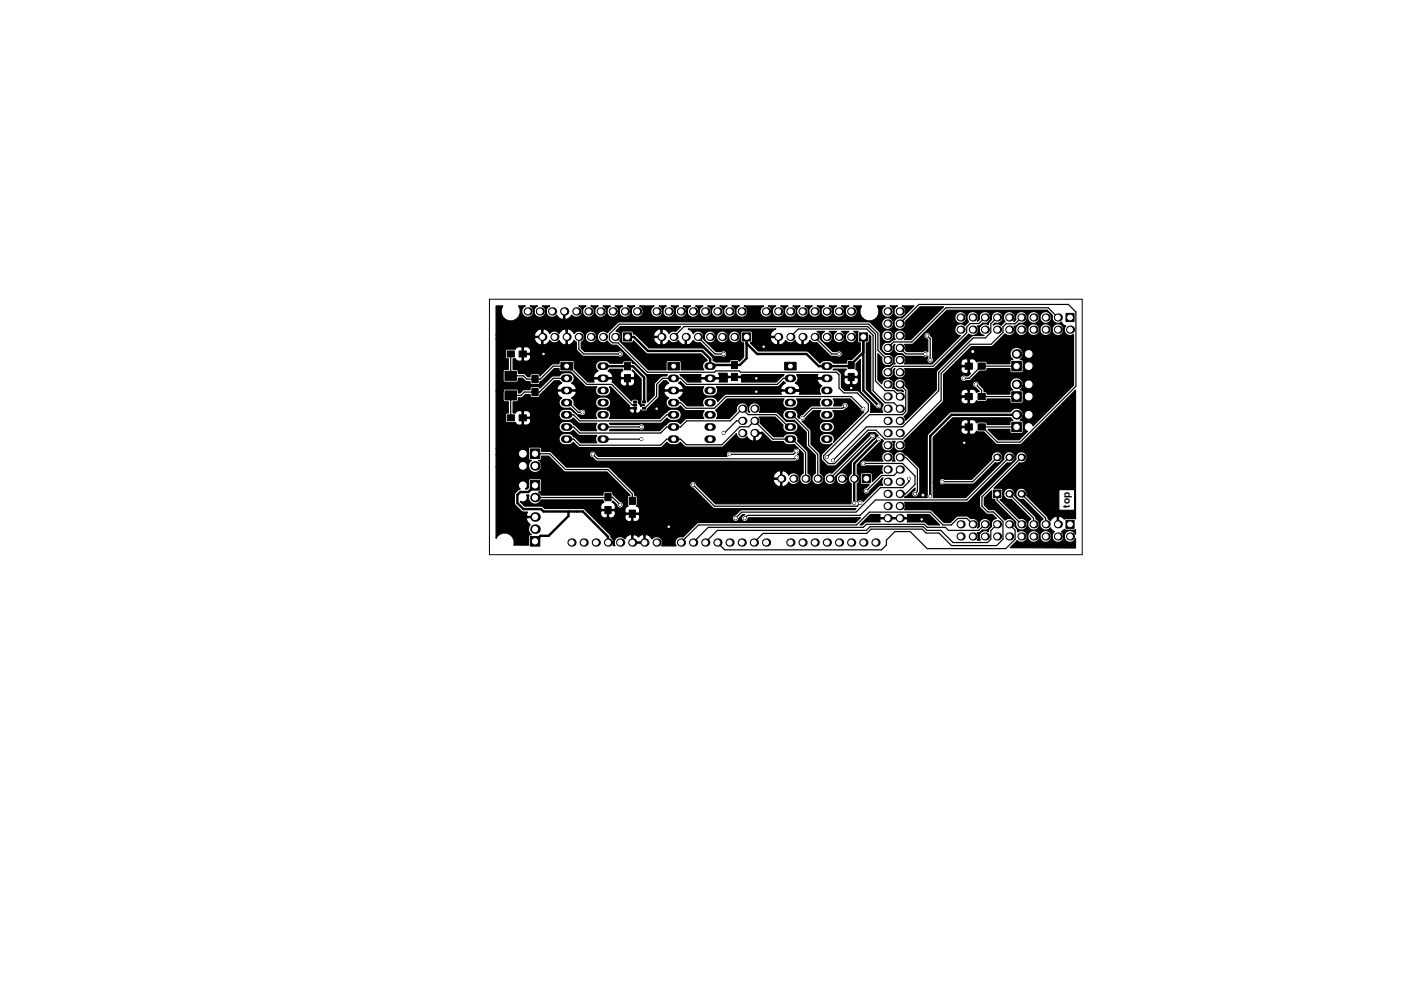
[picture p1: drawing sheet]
<svg xmlns="http://www.w3.org/2000/svg" width="297mm" height="210mm" viewBox="0 0 297 210" stroke-linecap="round" stroke-linejoin="round" font-family="sans-serif">
<defs><g id="words">
<text font-size="2.1" x="223.5" y="106" transform="rotate(-90 223.5 106)">top</text>
</g></defs>
<path d="M102.2 62.5h123.9v53.3h-123.9z" fill="none" stroke="#000" stroke-width=".21"/>
<g fill="#000" stroke="#000" stroke-width=".21">
<path d="M105.5 77.5h2.4v1.9h-2.4zM106 73.3h1.4v1.2h-1.4zM108.5 73.3h1.4v1.2h-1.4zM111.1 78.4h1.3v1.5h-1.3zM117.2 75.6h2.4v1.6h-2.4zM130.2 69.5h1.7v1.7h-1.7zM130.4 75.7h1.3v1.5h-1.3zM130.4 78.2h1.3v1.5h-1.3zM139.5 75.6h2.4v1.6h-2.4zM152.8 75.5h1.2v1.5h-1.2zM152.8 78h1.2v1.5h-1.2zM155.1 69.5h1.7v1.7h-1.7z"/>
<path d="M163.9 75.6h2.4v1.6h-2.4zM177.2 75.5h1.2v1.5h-1.2zM177.2 78h1.2v1.5h-1.2zM179.5 69.5h1.7v1.7h-1.7zM201.6 75.8h1.5v1.3h-1.5zM204.3 75.8h1.5v1.3h-1.5zM211.3 75.4h2v2h-2zM222.7 65.4h1.7v1.7h-1.7zM105.5 81.6h2.4v1.9h-2.4zM106 86.6h1.4v1.3h-1.4zM108.5 86.6h1.4v1.3h-1.4zM110.8 93.7h2v2h-2z"/>
<path d="M111.1 81.1h1.3v1.5h-1.3zM132.3 83.7h.7v.4h-.7zM132.3 85h.7v.4h-.7zM132.3 84.4h.7v.4h-.7zM134.2 85h.7v.4h-.7zM134.2 83.7h.7v.4h-.7zM180.1 99.1h1.7v1.7h-1.7zM201.6 82.1h1.5v1.3h-1.5zM201.6 88.5h1.5v1.3h-1.5zM204.3 82.1h1.5v1.3h-1.5zM204.3 88.5h1.5v1.3h-1.5zM211.3 88.1h2v2h-2z"/>
<path d="M211.3 81.8h2v2h-2zM110.8 100.3h2v2h-2zM110.8 112h2v2h-2zM126.4 103.1h1.2v1.5h-1.2zM126.4 105.8h1.2v1.5h-1.2zM131.4 103.8h1.3v1.5h-1.3zM131.4 106.5h1.3v1.5h-1.3zM207.5 102.3h1.6v1.6h-1.6zM222.7 108.6h1.7v1.7h-1.7z"/>
<circle cx="113.5" cy="73.9" r=".3"/>
<circle cx="129.5" cy="73.9" r=".3"/>
<circle cx="151.1" cy="73.9" r=".3"/>
<circle cx="158" cy="79" r=".3"/>
<circle cx="159.5" cy="72.4" r=".3"/>
<circle cx="175.3" cy="73.9" r=".3"/>
<circle cx="193.3" cy="73.9" r=".3"/>
<circle cx="193.7" cy="70.1" r=".3"/>
<circle cx="194.3" cy="75.2" r=".3"/>
<circle cx="201.3" cy="79" r=".3"/>
<circle cx="203.2" cy="73.4" r=".3"/>
<circle cx="121.7" cy="86.1" r=".3"/>
<circle cx="123.8" cy="94.9" r=".3"/>
<circle cx="134" cy="89.1" r=".3"/>
<circle cx="134" cy="91.7" r=".3"/>
<circle cx="137.2" cy="85.3" r=".3"/>
<circle cx="151.1" cy="90.4" r=".3"/>
<circle cx="152.4" cy="94.9" r=".3"/>
<circle cx="158" cy="81.8" r=".3"/>
<circle cx="166.4" cy="95.5" r=".3"/>
<circle cx="166.4" cy="94.2" r=".3"/>
<circle cx="167.6" cy="87.2" r=".3"/>
<circle cx="172.7" cy="95.5" r=".3"/>
<circle cx="174" cy="96.1" r=".3"/>
<circle cx="176.5" cy="84.7" r=".3"/>
<circle cx="177.8" cy="81" r=".3"/>
<circle cx="180.3" cy="85.3" r=".3"/>
<circle cx="180.3" cy="96.8" r=".3"/>
<circle cx="182.2" cy="91.1" r=".3"/>
<circle cx="183.5" cy="91.7" r=".3"/>
<circle cx="183.5" cy="84.7" r=".3"/>
<circle cx="189.9" cy="99.9" r=".3"/>
<circle cx="201.4" cy="92.5" r=".3"/>
<circle cx="203.8" cy="80.3" r=".3"/>
<circle cx="129.5" cy="105.4" r=".3"/>
<circle cx="139.7" cy="110" r=".3"/>
<circle cx="144.8" cy="101.2" r=".3"/>
<circle cx="153.7" cy="108.2" r=".3"/>
<circle cx="155.6" cy="108.2" r=".3"/>
<circle cx="178.4" cy="105" r=".3"/>
<circle cx="179.7" cy="105" r=".3"/>
<circle cx="181" cy="102.5" r=".3"/>
<circle cx="191.1" cy="103.1" r=".3"/>
<circle cx="192.5" cy="108.5" r=".3"/>
<circle cx="192.8" cy="103.4" r=".3"/>
<circle cx="194.3" cy="103.6" r=".3"/>
<circle cx="196.9" cy="100.6" r=".3"/>
</g>
<g fill="none" stroke="#000" stroke-width="1.6">
<path d="M118 79h.8M125.6 79h.8M125.6 76.4h.8M140.3 79h.8M147.9 79h.8M147.9 76.4h.8M164.7 79h.8M172.3 79h.8M172.3 76.4h.8M118 91.7h.8M118 89.1h.8M118 81.5h.8"/>
<path d="M118 86.6h.8M118 84.1h.8M125.6 91.7h.8M125.6 89.1h.8M125.6 81.5h.8M125.6 86.6h.8M125.6 84.1h.8M140.3 91.7h.8M140.3 89.1h.8M140.3 81.5h.8M140.3 86.6h.8M140.3 84.1h.8"/>
<path d="M147.9 91.7h.8M147.9 89.1h.8M147.9 81.5h.8M147.9 86.6h.8M147.9 84.1h.8M164.7 91.7h.8M164.7 89.1h.8M164.7 81.5h.8M164.7 86.6h.8M164.7 84.1h.8M172.3 91.7h.8M172.3 89.1h.8"/>
<path d="M172.3 81.5h.8M172.3 86.6h.8M172.3 84.1h.8"/>
</g>
<g fill="#000">
<circle cx="110.2" cy="65" r=".86"/>
<circle cx="112.8" cy="65" r=".86"/>
<circle cx="113.3" cy="70.4" r=".85"/>
<circle cx="115.3" cy="65" r=".86"/>
<circle cx="115.8" cy="70.4" r=".85"/>
<circle cx="117.9" cy="65" r=".86"/>
<circle cx="118.4" cy="70.4" r=".85"/>
<circle cx="120.4" cy="65" r=".86"/>
<circle cx="120.9" cy="70.4" r=".85"/>
<circle cx="122.9" cy="65" r=".86"/>
<circle cx="123.4" cy="70.4" r=".85"/>
<circle cx="125.5" cy="65" r=".86"/>
<circle cx="126" cy="70.4" r=".85"/>
<circle cx="128" cy="65" r=".86"/>
<circle cx="128.5" cy="70.4" r=".85"/>
<circle cx="130.6" cy="65" r=".86"/>
<circle cx="133.1" cy="65" r=".86"/>
<circle cx="137.2" cy="65" r=".86"/>
<circle cx="138.2" cy="70.4" r=".85"/>
<circle cx="139.7" cy="65" r=".86"/>
<circle cx="140.7" cy="70.4" r=".85"/>
<circle cx="142.2" cy="65" r=".86"/>
<circle cx="143.3" cy="70.4" r=".85"/>
<circle cx="144.8" cy="65" r=".86"/>
<circle cx="145.8" cy="70.4" r=".85"/>
<circle cx="147.3" cy="65" r=".86"/>
<circle cx="148.3" cy="70.4" r=".85"/>
<circle cx="149.9" cy="65" r=".86"/>
<circle cx="150.9" cy="70.4" r=".85"/>
<circle cx="152.4" cy="65" r=".86"/>
<circle cx="153.4" cy="70.4" r=".85"/>
<circle cx="154.9" cy="65" r=".86"/>
<circle cx="160" cy="65" r=".86"/>
<circle cx="162.6" cy="65" r=".86"/>
<circle cx="162.6" cy="70.4" r=".85"/>
<circle cx="165.1" cy="65" r=".86"/>
<circle cx="165.1" cy="70.4" r=".85"/>
<circle cx="167.6" cy="70.4" r=".85"/>
<circle cx="167.6" cy="65" r=".86"/>
<circle cx="170.2" cy="65" r=".86"/>
<circle cx="170.2" cy="70.4" r=".85"/>
<circle cx="172.7" cy="70.4" r=".85"/>
<circle cx="172.7" cy="65" r=".86"/>
<circle cx="175.3" cy="70.4" r=".85"/>
<circle cx="175.3" cy="65" r=".86"/>
<circle cx="177.8" cy="65" r=".86"/>
<circle cx="177.8" cy="70.4" r=".85"/>
<circle cx="185.4" cy="75.2" r=".86"/>
<circle cx="185.4" cy="65" r=".86"/>
<circle cx="185.4" cy="67.6" r=".86"/>
<circle cx="185.4" cy="70.1" r=".86"/>
<circle cx="185.4" cy="72.6" r=".86"/>
<circle cx="185.4" cy="77.7" r=".86"/>
<circle cx="188" cy="65" r=".86"/>
<circle cx="188" cy="70.1" r=".86"/>
<circle cx="188" cy="75.2" r=".86"/>
<circle cx="188" cy="67.6" r=".86"/>
<circle cx="188" cy="77.7" r=".86"/>
<circle cx="188" cy="72.6" r=".86"/>
<circle cx="200.7" cy="66.3" r=".85"/>
<circle cx="200.7" cy="68.8" r=".85"/>
<circle cx="203.2" cy="68.8" r=".85"/>
<circle cx="203.2" cy="66.3" r=".85"/>
<circle cx="205.7" cy="66.3" r=".85"/>
<circle cx="205.7" cy="68.8" r=".85"/>
<circle cx="208.3" cy="68.8" r=".85"/>
<circle cx="208.3" cy="66.3" r=".85"/>
<circle cx="210.8" cy="68.8" r=".85"/>
<circle cx="210.8" cy="66.3" r=".85"/>
<circle cx="212.3" cy="73.9" r="1"/>
<circle cx="213.4" cy="68.8" r=".85"/>
<circle cx="213.4" cy="66.3" r=".85"/>
<circle cx="215.9" cy="66.3" r=".85"/>
<circle cx="215.9" cy="68.8" r=".85"/>
<circle cx="218.4" cy="68.8" r=".85"/>
<circle cx="218.4" cy="66.3" r=".85"/>
<circle cx="221" cy="68.8" r=".85"/>
<circle cx="221" cy="66.3" r=".85"/>
<circle cx="223.5" cy="68.8" r=".85"/>
<circle cx="111.8" cy="97.3" r="1"/>
<circle cx="155.1" cy="90.4" r=".86"/>
<circle cx="155.1" cy="87.9" r=".86"/>
<circle cx="155.1" cy="85.3" r=".86"/>
<circle cx="157.6" cy="90.4" r=".86"/>
<circle cx="157.6" cy="87.9" r=".86"/>
<circle cx="157.6" cy="85.3" r=".86"/>
<circle cx="163.2" cy="99.9" r=".85"/>
<circle cx="165.7" cy="99.9" r=".85"/>
<circle cx="168.3" cy="99.9" r=".85"/>
<circle cx="170.8" cy="99.9" r=".85"/>
<circle cx="173.4" cy="99.9" r=".85"/>
<circle cx="175.9" cy="99.9" r=".85"/>
<circle cx="178.4" cy="99.9" r=".85"/>
<circle cx="185.4" cy="85.3" r=".86"/>
<circle cx="185.4" cy="80.3" r=".86"/>
<circle cx="185.4" cy="82.8" r=".86"/>
<circle cx="185.4" cy="87.9" r=".86"/>
<circle cx="185.4" cy="90.4" r=".86"/>
<circle cx="185.4" cy="93" r=".86"/>
<circle cx="185.4" cy="98" r=".86"/>
<circle cx="185.4" cy="95.5" r=".86"/>
<circle cx="188" cy="95.5" r=".86"/>
<circle cx="188" cy="85.3" r=".86"/>
<circle cx="188" cy="80.3" r=".86"/>
<circle cx="188" cy="82.8" r=".86"/>
<circle cx="188" cy="87.9" r=".86"/>
<circle cx="188" cy="90.4" r=".86"/>
<circle cx="188" cy="93" r=".86"/>
<circle cx="188" cy="98" r=".86"/>
<circle cx="208.3" cy="95.5" r=".8"/>
<circle cx="210.8" cy="95.5" r=".8"/>
<circle cx="212.3" cy="86.6" r="1"/>
<circle cx="212.3" cy="80.3" r="1"/>
<circle cx="213.4" cy="95.5" r=".8"/>
<circle cx="111.8" cy="110.5" r="1"/>
<circle cx="111.8" cy="107.9" r="1"/>
<circle cx="111.8" cy="103.9" r="1"/>
<circle cx="119.4" cy="113.3" r=".86"/>
<circle cx="121.9" cy="113.3" r=".86"/>
<circle cx="124.5" cy="113.3" r=".86"/>
<circle cx="127" cy="113.3" r=".86"/>
<circle cx="129.5" cy="113.3" r=".86"/>
<circle cx="132.1" cy="113.3" r=".86"/>
<circle cx="134.6" cy="113.3" r=".86"/>
<circle cx="137.2" cy="113.3" r=".86"/>
<circle cx="142.2" cy="113.3" r=".86"/>
<circle cx="144.8" cy="113.3" r=".86"/>
<circle cx="147.3" cy="113.3" r=".86"/>
<circle cx="149.9" cy="113.3" r=".86"/>
<circle cx="152.4" cy="113.3" r=".86"/>
<circle cx="154.9" cy="113.3" r=".86"/>
<circle cx="157.5" cy="113.3" r=".86"/>
<circle cx="160" cy="113.3" r=".86"/>
<circle cx="165.1" cy="113.3" r=".86"/>
<circle cx="167.6" cy="113.3" r=".86"/>
<circle cx="170.2" cy="113.3" r=".86"/>
<circle cx="172.7" cy="113.3" r=".86"/>
<circle cx="175.3" cy="113.3" r=".86"/>
<circle cx="177.8" cy="113.3" r=".86"/>
<circle cx="180.3" cy="113.3" r=".86"/>
<circle cx="182.9" cy="113.3" r=".86"/>
<circle cx="185.4" cy="100.6" r=".86"/>
<circle cx="185.4" cy="105.7" r=".86"/>
<circle cx="185.4" cy="108.2" r=".86"/>
<circle cx="185.4" cy="103.1" r=".86"/>
<circle cx="188" cy="100.6" r=".86"/>
<circle cx="188" cy="105.7" r=".86"/>
<circle cx="188" cy="103.1" r=".86"/>
<circle cx="188" cy="108.2" r=".86"/>
<circle cx="200.7" cy="112" r=".85"/>
<circle cx="200.7" cy="109.5" r=".85"/>
<circle cx="203.2" cy="109.5" r=".85"/>
<circle cx="203.2" cy="112" r=".85"/>
<circle cx="205.7" cy="112" r=".85"/>
<circle cx="205.7" cy="109.5" r=".85"/>
<circle cx="208.3" cy="109.5" r=".85"/>
<circle cx="208.3" cy="112" r=".85"/>
<circle cx="210.8" cy="109.5" r=".85"/>
<circle cx="210.8" cy="112" r=".85"/>
<circle cx="210.8" cy="103.1" r=".8"/>
<circle cx="213.4" cy="103.1" r=".8"/>
<circle cx="213.4" cy="109.5" r=".85"/>
<circle cx="213.4" cy="112" r=".85"/>
<circle cx="215.9" cy="112" r=".85"/>
<circle cx="215.9" cy="109.5" r=".85"/>
<circle cx="218.4" cy="112" r=".85"/>
<circle cx="218.4" cy="109.5" r=".85"/>
<circle cx="221" cy="109.5" r=".85"/>
<circle cx="221" cy="112" r=".85"/>
<circle cx="223.5" cy="112" r=".85"/>
</g>
<g fill="none" stroke="#000" stroke-width=".25">
<path d="M106.7 73.9v4.6h2.6l.7 .7h2.9l2.7-2.8h3.2l3.8 3.9h5.2l4.3 4.3h.6M118.4 79h-2.8l-2.9 2.9h-3.2l-.7 .7h-2.1v4.6M120.9 70.4v2.5l1 1h7.6M140.7 70.4l2.2-2.2h38.4l1.6 1.6v9.8l2 2h1.8l1.3 1.2M145.8 70.4l3.6 3.5h1.7M165.1 79h-1.5l-1.2 1.3h-19l-1.2-1.3h-3.8l-1.2 1.3v2.4l-2.6 2.5M165.1 70.4l1.7-1.7h14.3l1.3 1.3v11.6l2.5 2.5h1.8l1.3 1.2M170.2 70.4l3.5 3.5h1.6M188 67.6l4-4h31.2l1.5 1.5v15.6l-11.6 11.6h-4.8l-3.1-3.2M188 72.6l1.2 1.3h4.1M193.7 70.1l.6 .6v4.5M205.7 66.3l-1.2 1.3h-1.8l-.8 .7v1.2l-7 7h-8.2l-1.3 1.2"/>
<path d="M208.3 66.3l-1.3 1.3v1.8l-1.2 1.2h-2.5l-7.2 7.2v3.8l-7.5 7.5h-7.6l-7 7M212.3 76.4h-7.3l-2.6 2.6h-1.1M213.4 66.3l-1.4 1.3h-1.9l-.6 .6v1.2l-2.5 2.5h-4.3l-6.1 6.1v5.6l-8 8.1h-3.8l-1.8-1.9h-1.7l-7 7h-1.2l-1.1-1v-.7l9.4-9.3v-1.4l-2.3-2.4h-2.8l-1-1v-2.8l-.6-.5h-20l-.3-.3h-4.9l-.2 .3h-14l-6.2-6.1h-1.2l-.6-.7v-1.1l2.1-2.1h52.1l1.9 1.9v3.5l2 2.1M221 66.3l-2.1-2h-21.3l-7.1 7.1h-3.8l-1.3 1.2M111.8 94.7h3l3.3 3.3h8.9l5.1 5.1v1.5M118.4 86.6h1.4l1.3 1.3h16.9l1.3-1.3h1.4M118.4 89.1h1.4l1.3 1.3h16.9l1.3-1.3h2.9l1.2-1.2h9.1l2.6-2.6 1.2 1.3h5.8l2.6 2.5h.4M118.4 91.7h1.4l1.3 1.3h16.9l1.3-1.3h2.9l1.1 1.2h7.5l3.7-3.8h1.9l1.2-1.2 3.8 3.8h4.1l2.8 2.8v5.4M118.4 84.1h.4l2 2h.9M123.8 94.9l1 .9h41.3l.3-.3M126 89.1h8M126 91.7h8"/>
<path d="M140.7 84.1h1.5l1.1 1.1h5.9l2.5-2.4h26.1l2.5 2.5M155.1 87.9h-1.3l-2.5 2.5h-.2M165.1 86.6h.4l3.4 3.4v3l1.9 1.9v5M166.4 94.2l-.7 .7h-13.3M176.5 84.7l-.5 .5h-6.4l-2 2M180.3 96.8h8.2l2.6 2.6v1.8l-1.9 1.9h-1.2M182.2 91.1l-8.8 8.8M188 80.3l1.2 1.2v4.4l-.6 .7h-7l-8.9 8.9M188 95.5h1.2l2.4 2.5v4.6l-.5 .5M188 98l-1.3 1.3h-2.5l-3.2 3.2M189.9 99.9v.7l-1.3 1.2h-4.7l-5.1 5.1h-23.9l-1.2 1.3M203.8 80.3l1.3 1.2v1.3h7.2"/>
<path d="M205.1 89.1h7.2M208.3 95.5l-5.1 5.1h-6.4M210.8 95.5l-8.9 8.9h-19l-3.2 3.2h-23.5l-.6 .6M213.4 95.5l-8.3 8.3v1.9l1.2 1.2h1.2l2 2v3.7l-1.3 1.3h-9.4l-2.7-2.6h-2.6l-.9-.8h-10.7l-.9 .9h-21.6l-1.9 1.9M111.8 103.9l16.1-.1 1.6 1.6M144.8 101.2l4.5 4.5h29.7l.7-.7M203.2 109.5l-1.2-1.3h-1.9l-1.4 1.4h-1.7l-2.7-2.7h-12.7l-2.7 2.7h-33l-3.7 3.7M205.7 109.5l-1.2 1.2h-6.4l-.6-.6h-3.8l-.7-.6h-12l-.7 .6h-32.3l-3.2 3.2M208.3 103.1v1.3l5.1 5.1M208.3 109.5l-1.3 1.3v1.8l-.7 .7h-7.2l-2.6-2.6h-2.9l-.8-.7h-11.1l-.7 .7h-31.1l-2.6 2.6M210.8 103.1l5.1 5.1v1.3M210.8 109.5l1.2 1.2v1.9l-1.9 1.9h-16.4l-3.6-3.5h-3.2l-1.7 1.8v1l-1.1 1h-32.7l-1.5-1.5"/>
<path d="M213.4 103.1l5 5.1v1.3"/>
</g>
<g fill="none" stroke="#000" stroke-width=".5">
<path d="M126 76.3v.2h6.2l2.4 2.3v5.1M131.1 70.4h1.3l2.9 2.9h11.4l1.6 1.6v1.5l.3-.2h5.9l1.5-1.4v-4.4M156 71.7l2.2 2.2h10.3l2.5 2.5h6.6l2.7-2.9M172.7 79h-3.3l-2.5 2.5h-1.8M180.3 70.4v11.1l3.2 3.2M203.2 73.4l-.8 .8v2.2M183.5 91.7l-5.1 5.1v8.2M202.4 82.8h-1.5l-8.1 8.1v12.5M212.3 86.6h-13.5l-4.5 4.5v12.5M111.8 101.3l-1.4 1.4h-1.7l-.6 .6v1.7l1.2 1.3h3.7l.5 .5h8.2l5.3 5.3v1.2M111.8 112.9v.1M111.8 113h.8"/>
<path d="M118.7 106.8v.9l-4.1 4.2h-1.7l-1.1 1.1"/>
</g>
<path d="M103.6 63.9h1.4a2.02 2.02 0 0 0 1.7 3.1 2.02 2.02 0 0 0 1.6-3.1h1.4l-.4 .2a1.25 1.25 0 0 0 .2 1.9 1.25 1.25 0 0 0 1.8-.3 1.25 1.25 0 0 0-.6-1.8h1.6l-.4 .2a1.25 1.25 0 0 0 .1 1.9 1.25 1.25 0 0 0 1.8-.3 1.25 1.25 0 0 0-.5-1.8h1.5l-.4 .2a1.25 1.25 0 0 0 .1 1.9 1.25 1.25 0 0 0 1.8-.2l.5 .6 .7 .3 .2-.2v-1.6h.3v1.6l.3 .2 .6-.3 .5-.6 .1 .1a1.26 1.26 0 0 0 1.9-.2 1.26 1.26 0 0 0-.5-1.8h1.5l-.4 .2a1.25 1.25 0 0 0 .2 1.9 1.25 1.25 0 0 0 1.8-.3 1.25 1.25 0 0 0-.6-1.8h1.6l-.4 .2a1.25 1.25 0 0 0 .1 1.9 1.25 1.25 0 0 0 1.8-.3 1.25 1.25 0 0 0-.5-1.8h1.5l-.4 .2a1.25 1.25 0 0 0 .1 1.9 1.25 1.25 0 0 0 1.9-.3 1.25 1.25 0 0 0-.6-1.8h1.5l-.3 .2a1.25 1.25 0 0 0 .1 1.9 1.25 1.25 0 0 0 1.8-.3 1.25 1.25 0 0 0-.5-1.8h1.5l-.4 .2a1.25 1.25 0 0 0 .1 1.9 1.25 1.25 0 0 0 1.9-.3 1.25 1.25 0 0 0-.6-1.8h3l-.3 .2a1.25 1.25 0 0 0 .1 1.9 1.25 1.25 0 0 0 1.8-.3 1.25 1.25 0 0 0-.5-1.8h1.5l-.4 .2a1.25 1.25 0 0 0 .1 1.9 1.25 1.25 0 0 0 1.9-.3 1.25 1.25 0 0 0-.6-1.8h1.5l-.4 .2a1.25 1.25 0 0 0 .2 1.9 1.25 1.25 0 0 0 1.8-.3 1.25 1.25 0 0 0-.5-1.8h1.5l-.4 .2a1.25 1.25 0 0 0 .1 1.9 1.25 1.25 0 0 0 1.8-.3 1.25 1.25 0 0 0-.5-1.8h1.5l-.4 .2a1.25 1.25 0 0 0 .1 1.9 1.25 1.25 0 0 0 1.9-.3 1.25 1.25 0 0 0-.6-1.8h1.5l-.3 .2a1.25 1.25 0 0 0 .1 1.9 1.25 1.25 0 0 0 1.8-.3 1.25 1.25 0 0 0-.5-1.8h1.5l-.4 .2a1.25 1.25 0 0 0 .1 1.9 1.25 1.25 0 0 0 1.9-.3 1.25 1.25 0 0 0-.6-1.8h1.5l-.4 .2a1.25 1.25 0 0 0 .2 1.9 1.25 1.25 0 0 0 1.8-.3 1.25 1.25 0 0 0-.5-1.8h4l-.4 .2a1.25 1.25 0 0 0 .1 1.9 1.25 1.25 0 0 0 1.9-.3 1.25 1.25 0 0 0-.6-1.8h1.5l-.3 .2a1.25 1.25 0 0 0 .1 1.9 1.25 1.25 0 0 0 1.8-.3 1.25 1.25 0 0 0-.5-1.8h1.5l-.4 .2a1.25 1.25 0 0 0 .1 1.9 1.25 1.25 0 0 0 1.9-.3 1.25 1.25 0 0 0-.6-1.8h1.5l-.4 .2a1.25 1.25 0 0 0 .2 1.9 1.25 1.25 0 0 0 1.8-.3 1.25 1.25 0 0 0-.5-1.8h1.5l-.4 .2a1.25 1.25 0 0 0 .1 1.9 1.25 1.25 0 0 0 1.8-.3 1.25 1.25 0 0 0-.5-1.8h1.5l-.4 .2a1.25 1.25 0 0 0 .1 1.9 1.25 1.25 0 0 0 1.9-.3 1.25 1.25 0 0 0-.6-1.8h1.5l-.3 .2a1.25 1.25 0 0 0 .1 1.9 1.25 1.25 0 0 0 1.8-.3 1.25 1.25 0 0 0-.5-1.8h1.5l-.4 .2a1.25 1.25 0 0 0 .1 1.9 1.25 1.25 0 0 0 1.9-.3 1.25 1.25 0 0 0-.6-1.8h1.6a2.02 2.02 0 0 0 1.7 3.1 2.02 2.02 0 0 0 1.7-3.1h1.6l-.4 .2a1.25 1.25 0 0 0 .1 1.9 1.25 1.25 0 0 0 1.9-.3 1.25 1.25 0 0 0-.6-1.8h1.5l-.3 .2a1.25 1.25 0 0 0 .1 1.9 1.25 1.25 0 0 0 1.8-.3 1.25 1.25 0 0 0-.5-1.8h2.4l-2.5 2.5a1.26 1.26 0 0 0-1.7 1.1 1.26 1.26 0 0 0 1.5 1.3 1.26 1.26 0 0 0 .9-1.7l3.1-3h4.9l-6.8 6.8h-1.4a1.25 1.25 0 0 0-.1-1.7 1.25 1.25 0 0 0-1.7 0 1.25 1.25 0 0 0-.1 1.7h-.5l-.6 .6a1.26 1.26 0 0 0-1.7 1 1.26 1.26 0 0 0 1.4 1.4 1.26 1.26 0 0 0 1-1.7l.4-.3a1.24 1.24 0 0 0 0 1.5 1.24 1.24 0 0 0 1.4 .4l.8 .6h3.6l.6 .2 .4-.2v.3a.69 .69 0 0 0 0 1 .69 .69 0 0 0 1 0 .69 .69 0 0 0 0-1v-4l-.4-.6a.69 .69 0 0 0-.7-.7 .69 .69 0 0 0-.7 .7 .69 .69 0 0 0 .6 .7l.2 .1v2.6a.65 .65 0 0 0-1-.1h-3.4l-.3-.3 .1-.5-.2-.7h1.5l.3-.1 5.5-5.5h3.1a1.24 1.24 0 0 0 1.7 1.1 1.24 1.24 0 0 0 .4-2 1.24 1.24 0 0 0-2 .4l-.1 .5h-3.1l1.5-1.5h20.9l1.1 1.1-.1 .4a1.22 1.22 0 0 0 .7 1.1 1.22 1.22 0 0 0 1.4-.2 .85 .85 0 0 0 .8 .8 1.23 1.23 0 0 0 0 1.7 1.23 1.23 0 0 0 1.6 .1v10.6l-8.4 8.5a.94 .94 0 0 0-1.6-.4 .94 .94 0 0 0 .4 1.6l-1.7 1.7h-4.4l-2.1-2.1h4.6v.6l.2 .2h2.3l.2-.4v-2l-.2-.3h-.4l.5-.6 .1-.4h.3a.95 .95 0 0 0 1.4 .6 .95 .95 0 0 0 0-1.6 .95 .95 0 0 0-1.4 .6v.4h-.3a1.36 1.36 0 0 0-.9-1.5 1.36 1.36 0 0 0-1.7 .7h-12.3l-.5 .2-4.6 4.6v13.1h-4.8l2.2-2v.5a.69 .69 0 0 0-.7 .7 .69 .69 0 0 0 .7 .7 .69 .69 0 0 0 .7-.6l.3-.6v-4.8l-2.6-2.7-.4-.1a1.25 1.25 0 0 0-1.8-.6 1.25 1.25 0 0 0-.3 1.9h-.6l.2-.3a1.25 1.25 0 0 0-1.3-1.7 1.25 1.25 0 0 0-.9 2l-3.7-.1a.69 .69 0 0 0-.9 .1 .69 .69 0 0 0 .1 1 .69 .69 0 0 0 .9 0h3.6l-.2 .7 .2 .8-.6 .1-1.6 1.6-.1-1.7-.3-.1-1.9 .1-.2 .3 .1 1.8 .3 .3h1.5l-.7 .6a.69 .69 0 0 0-.6 .7 .69 .69 0 0 0 .7 .7 .69 .69 0 0 0 .7-.7l2.8-2.7a1.16 1.16 0 0 0-.1 1.5l-.8 .2-3.3 3.2-.2-.3a.68 .68 0 0 0-1 .4v-3.8a1.23 1.23 0 0 0 0-2.1v-1.9l5-4.9 .1-.4 .3 .4a1.25 1.25 0 0 0 0 1.7 1.25 1.25 0 0 0 1.7 .1 1.25 1.25 0 0 0 .2-1.7h.6l-.2 .3a1.26 1.26 0 0 0 1.4 1.7 1.26 1.26 0 0 0 .6-2.1l8.2-8.1 .1-.9h3.6a.99 .99 0 0 0 1.3 1.2l.2-.2v-1.2h-1.3l-.2 .2h-3.6v-1.1h3.6v.4l.2 .3h1.3v-1.2h.3v2.6l.2 .2a.99 .99 0 0 0 1.3-.6l.3 .1h1.5l.3-.1 .1-.4h4.8v.6l.2 .3h2.1l.4-.3v-.9h.3a.95 .95 0 0 0 1.4 .6 .95 .95 0 0 0 0-1.6 .95 .95 0 0 0-1.4 .6v.4h-.3v-1.3l-.2-.3h-.4l.5-.6 .1-.4h.3a.95 .95 0 0 0 1.4 .6 .95 .95 0 0 0 0-1.5 .95 .95 0 0 0-1.4 .6v.3h-.3a1.38 1.38 0 0 0-2-1.4 1.38 1.38 0 0 0-.1 2.4l-.5 .1-.1 .8h-4.8l-.1-.4-.5-.1-.1-.5-1-1.2a.69 .69 0 0 0-.7-.5 .69 .69 0 0 0-.7 .7 .69 .69 0 0 0 .7 .6l.8 .8-.6 .2a.99 .99 0 0 0-1.3-.6l-.2 .2h-.3l-.2-.2h-.6l-.5 .3-.2 .4h-3.6v-2.9h3.5a.68 .68 0 0 0 1.2 .4h.8l2-2h1.3l.3-.5h4.8v.6l.3 .2h2.2l.2-.2v-1h.3l.1 .4a.95 .95 0 0 0 1.6 0 .95 .95 0 0 0-.6-1.5 .95 .95 0 0 0-1.1 1.1h-.3v-1.3l-.2-.2h-.4l.5-.6 .1-.4h.3l.1 .3a.95 .95 0 0 0 1.6 0 .95 .95 0 0 0-.6-1.4 .95 .95 0 0 0-1.1 1.1h-.3v-.2a1.39 1.39 0 0 0-2-1.2 1.39 1.39 0 0 0-.1 2.4l-.5 .1-.1 .7h-4.8l-.1-.4-.3-.1h-1.5l-.3 .2a.99 .99 0 0 0-1.3-.7l-.2 .2v2.7l.2 .2-.5 .5-.5-.1a.69 .69 0 0 0-.8 0 .69 .69 0 0 0-.3 .7h-3.5v-.9l1.4-1.4h2.2a.99 .99 0 0 0 1.3 1.2l.2-.2v-1.2h-1.3l-.2 .2h-2.2l1.2-1.2h1v.5l.2 .2h1.3v-1.2l-.2-.2a1 1 0 0 0-1.3 .7h-1l3.2-3.2 4.3-.1 2.7-2.6a1.31 1.31 0 0 0 1.4 .3 1.31 1.31 0 0 0 .8-1.2 1.23 1.23 0 0 0 1.3 1.3 1.23 1.23 0 0 0 1.2-1.3 1.31 1.31 0 0 0 1.3 1.3 1.31 1.31 0 0 0 1.3-1.3 1.23 1.23 0 0 0 1.2 1.3 1.23 1.23 0 0 0 1.3-1.3 1.27 1.27 0 0 0 1.2 1.3 1.27 1.27 0 0 0 1.3-1.3 1.27 1.27 0 0 0-1.3-1.2 1.27 1.27 0 0 0-1.2 1.2 1.27 1.27 0 0 0-1.3-1.2 1.27 1.27 0 0 0-1.3 1.2 1.27 1.27 0 0 0-1.2-1.2 1.27 1.27 0 0 0-1.3 1.2 1.27 1.27 0 0 0-1.3-1.2 1.27 1.27 0 0 0-1.2 1.2l-.3-.7h.4l.7-.6a1.33 1.33 0 0 0 1.8-1.2 1.23 1.23 0 0 0 1.2 1.2 1.23 1.23 0 0 0 1.2-1.2 1.27 1.27 0 0 0 1.3 1.2 1.27 1.27 0 0 0 1.3-1.2 1.27 1.27 0 0 0-1.3-1.3 1.27 1.27 0 0 0-1.3 1.3 1.27 1.27 0 0 0-1.2-1.3 1.27 1.27 0 0 0-1.3 1.3 1.23 1.23 0 0 0-1.5-1.2 1.23 1.23 0 0 0-.9 1.6l-.5 .4a1.24 1.24 0 0 0 0-1.7 1.24 1.24 0 0 0-1.8 0 1.24 1.24 0 0 0 0 1.7l-.8 .8-.8-.3-.8 .3 .3-.4h.5a1.24 1.24 0 0 0 1.2-1.3 1.24 1.24 0 0 0-1.5-1.1 1.24 1.24 0 0 0-.9 1.6l-.6 .7v.4a1.23 1.23 0 0 0-1.9 .6 1.23 1.23 0 0 0 1 1.6h-2.2h.3a1.25 1.25 0 0 0 .5-1.9l.5-.1 .6-.5a1.24 1.24 0 0 0 1.7-1 1.24 1.24 0 0 0-1.4-1.4 1.24 1.24 0 0 0-1 1.6l-.4 .4a1.24 1.24 0 0 0-.2-1.8 1.24 1.24 0 0 0-1.7 .1 1.24 1.24 0 0 0 0 1.8l-.8 .7a1.25 1.25 0 0 0-2 .4 1.25 1.25 0 0 0 1.1 1.8l-5.9 5.9h-5.8a1.25 1.25 0 0 0-.1-1.7 1.25 1.25 0 0 0-1.7 0 1.25 1.25 0 0 0-.1 1.7h-.5l-.6 .6a1.26 1.26 0 0 0-1.7 1 1.26 1.26 0 0 0 1.4 1.4 1.26 1.26 0 0 0 1-1.7l.4-.3a1.24 1.24 0 0 0 .1 1.6 1.24 1.24 0 0 0 1.7 0 1.24 1.24 0 0 0 .2-1.6l6.1-.1 7.2-7.2 .9 .4-7.5 7.3-.1 .4v3.6l-6.4 6.4-.4-.8 .8-.7 .1-.4v-4.4l-.6-.8 .1-.4a1.26 1.26 0 0 0-1.4-1.3 1.26 1.26 0 0 0-1.1 1.5 1.26 1.26 0 0 0 1.7 .9l.3 .4a1.21 1.21 0 0 0-1.2-.2l-.6-.5h-.5a1.25 1.25 0 0 0-.5-2 1.25 1.25 0 0 0-1.7 1l-.8-.8v-5.4l.8 .8v.5a1.26 1.26 0 0 0 1.3 1.2 1.26 1.26 0 0 0 1.1-1.5 1.26 1.26 0 0 0-1.6-.9l-1.1-1.1v-2.8h.3v.5a1.27 1.27 0 0 0 2.1 .4 1.27 1.27 0 0 0-.4-2.1 1.27 1.27 0 0 0-1.7 1.2h-.3l-.2-.9-1.6-1.6h2.1a1.27 1.27 0 0 0 1.7 1.1 1.27 1.27 0 0 0 .4-2 1.27 1.27 0 0 0-2.1 .4v.5h-2.1l-.6-.4h-52.1l-.4 .1-2.1 2.2a1.24 1.24 0 0 0-1.8 0 1.24 1.24 0 0 0 0 1.7 1.24 1.24 0 0 0 1.8 0l.8 .8 1.2 .1 6.2 6.1h4.3l-.2 .3h-1l-1.4 1.4-.1 .4v2.2l-1.4 1.4-.1-5.1-.2-.4-2.4-2.4-.5-.2-.3-.4h-1.5l-.2 .4h-2.7a1.91 1.91 0 0 0-2.9 .2 1.13 1.13 0 0 0 .5 1.4 1.58 1.58 0 0 0-1.1 1.2l.2 .3h3.7l.2-.3-.3-.7-.7-.5 .4-.3h2.7v.3l-.4 .3-.2 .3v.6l.3 .2h2.6l.2-.2v-.6l-.2-.3-.4-.3 .1-.2 1.8 1.9-.1 5 .2 .3 .7 .1-.1 .1-.5 .1-.2 .2-.2-.4-.4-.3v-.6l-.2-.2h-.9l-.3 .3-4-3.9 .1-.5h1.5a.99 .99 0 0 0 1.2 1.3l.2-.2v-1.3h.3v1.3a.82 .82 0 0 0 .8 .2 .82 .82 0 0 0 .6-.7v-.6l-.2-.2h-2.6l-.3 .2h-1.5l-.2-.2h-3.7l-.2 .3 .2 .4h-1.3l-2.8-2.9-.1-1.4-.3-.2h-2.4l-.4 .2v.4l-1.4 .1-2.6 2.5-.2-.4-1.5-.1-.3 .3-.1 .4h-.5l-.7-.7h-1.2l-.1-.6-.2-.2-.8-.1v-2.2h.4l.3 .4 1 .1 .2-.2v-1.2h.2v1.2l.2 .2h.6a.84 .84 0 0 0 .5-1.4h-1.5v-1.4h.2v1.2h1.3l.2-.2a.94 .94 0 0 0-.7-1.2h-.6l-.2 .2h-.2l-.2-.2h-.6l-.4 .1-.3 .4h-1.6l-.4 .2v1.6l.2 .2h.4v2.2l-.9 .1-.2 .2v2l.2 .4h2.7l.2-.2 .1-.6h.8l.7 .6 .9 .1v.4l.3 .2h1.6l.2-.2v-.4l.4-.2 2.6-2.5h1v.4l.2 .2h2.2l3.2 3.1 2.3 .1-.2 .3a1.18 1.18 0 0 0 1.1 1.6 1.59 1.59 0 0 0 1.9-.7l.1-.5-.3-.7h.3l3.9 3.9-.1 .2 .3 .2 1.1 .1v.9l.2 .2a.85 .85 0 0 0 .9-.7l.3 .2 .9-.1 .2-.3 2.2-2.3 .2-.4v-2.2l.9-1h.6l.5 .5-.7 .4-.3 .7 .2 .3h3.7l.2-.3a1.58 1.58 0 0 0-1.1-1.1l.4-.4 1 1 .3 .2h3.6a1.17 1.17 0 0 0-.2 1.2 1.17 1.17 0 0 0 1.1 .7 1.59 1.59 0 0 0 2-.7v-.5l-.3-.7h12.8l.3-.2 1-1 .4 .4-.7 .4-.3 .7 .1 .3h3.8l.1-.3a1.58 1.58 0 0 0-1-1.1 1.13 1.13 0 0 0 .3-1.8h4.4l-.1 .4 .2 .3h2l-.1 .2h-1.9l-.2 .3a1.58 1.58 0 0 0 1 1.1 1.13 1.13 0 0 0-.3 1.8h-4.4l.1-.4-.1-.2h-3.8l-.1 .2 .1 .4h-11.5l-.4 .1-1.4 1.4a1.66 1.66 0 0 0-2.4-.8 1.15 1.15 0 0 0-.5 1.7h-3.4l-1.9-1.6a1.58 1.58 0 0 0 1.1-1.2l-.2-.2h-3.7l-.2 .4 .3 .5 .7 .5-.3 .1a1.18 1.18 0 0 0-.2 1.3 1.18 1.18 0 0 0 1.1 .7 1.57 1.57 0 0 0 1.8-.5l1 1h4a1.14 1.14 0 0 0-.1 1.7h-3.8l-1.1 1.1a2.09 2.09 0 0 0-3 .2l-1.3 1.2h-10.5l.2-.2h6.1a.69 .69 0 0 0 .9-.1 .69 .69 0 0 0 0-.9 .69 .69 0 0 0-1-.1h-6l-.2-.2h10.7l.4-.2 .9-.9a1.92 1.92 0 0 0 2.9-.2 1.18 1.18 0 0 0-1.1-1.7 1.89 1.89 0 0 0-2 .7l-1.3 1.3h-10.5l.2-.3a1.16 1.16 0 0 0-.6-1.6l4.5 .1a.67 .67 0 0 0 .4 .6 .67 .67 0 0 0 .7-.1v-.8h-.8l-.3 .2h-4.5l-.5-.1a1.59 1.59 0 0 0-1.9 .8l-.1 .4 .3 .8h-3.4l-1.3-1.3a2.04 2.04 0 0 0-3.2 .1 1.18 1.18 0 0 0 1.1 1.6 1.57 1.57 0 0 0 1.9-.5l1.1 1 3.8 .1a1.13 1.13 0 0 0 0 1.5h-3.4l-1.4-1.2a1.88 1.88 0 0 0-3.1 0 1.18 1.18 0 0 0 1.1 1.6 1.57 1.57 0 0 0 1.9-.5l1.1 1.1h3.8a1.13 1.13 0 0 0 0 1.6h-3.4l-1.4-1.3a1.88 1.88 0 0 0-3.1 0 1.18 1.18 0 0 0 1.1 1.7 1.57 1.57 0 0 0 1.9-.6l.9 1 .4 .2h16.9l.4-.2 .9-1 .1 .2a2.05 2.05 0 0 0 2.7-.2l.9 .9 .3 .2h7.5l.3-.2 2.7-2.7 .1 .4a1.27 1.27 0 0 0 2.2 .3l.5 .6 .6 .3 .3-.2v-1.4h.2v1.4l.3 .2 .6-.3 .5-.5 .2-.5-.2-.3h-1.6v-.2l1.7-.1 2 2h2.4a1.71 1.71 0 0 0 2.3 .6l.8 .8-.2-.1a.68 .68 0 0 0-.8 .7l-.2 .2h-12.6a.68 .68 0 0 0-1 0 .68 .68 0 0 0 0 .9h-26.9l-.5-.5a.69 .69 0 0 0-.7-.6 .69 .69 0 0 0-.7 .6 .69 .69 0 0 0 .7 .7l1 .8h41.3a.81 .81 0 0 0 .8-.4 .81 .81 0 0 0-.1-1h-.2l.2-.1a.69 .69 0 0 0 .2-.9l.8 .8v4.1a1.25 1.25 0 0 0-.5 1.9 1.25 1.25 0 0 0 2 0 1.25 1.25 0 0 0-.5-1.9l-.1-4.5-2.1-2.2a1.17 1.17 0 0 0-1.1-1.6 1.57 1.57 0 0 0-1.9 .7h-2l-2.8-2.9 .1-.4-.3-.8h3.3l1.7 1.6-.1 .4a1.18 1.18 0 0 0 1.2 1.2 1.59 1.59 0 0 0 1.9-.7 1.18 1.18 0 0 0-1.1-1.6h-1.2l-2-1.9h-3.7a1.24 1.24 0 0 0-.2-1.7 1.24 1.24 0 0 0-1.6 0 1.24 1.24 0 0 0-.2 1.7l-.4-.3a1.26 1.26 0 0 0-1.1-1.7 1.26 1.26 0 0 0-1.2 1.7l-1.6 1.6h-2.7a1.13 1.13 0 0 0-.1-1.7l2.4-2.4h11.9l-.2 .3a1.18 1.18 0 0 0 1.1 1.6 1.59 1.59 0 0 0 1.9-.7l.1-.4-.3-.8h5a1.1 1.1 0 0 0-.1 1.4l-1.9 .1-1.8 1.8-.5 .3-.1 .5-.4-.4a1.17 1.17 0 0 0-1.1-1.6 1.59 1.59 0 0 0-1.9 .8 1.18 1.18 0 0 0 1.1 1.6l1.2-.1 2.5 2.5v3l1.9 1.9v3.7a1.24 1.24 0 0 0-.2 2.2 1.24 1.24 0 0 0 1.9-1.1 1.31 1.31 0 0 0 1.4 1.3 1.31 1.31 0 0 0 1.3-1.3 1.24 1.24 0 0 0 1.7 1.2 1.24 1.24 0 0 0 .4-2.1 1.24 1.24 0 0 0-2 .4l-.2 .5-.1-.4 7.8-7.8a.69 .69 0 0 0 .6-.7 .69 .69 0 0 0-.6-.6 .69 .69 0 0 0-.7 .6l-7.8 7.8-.4-.1a1.38 1.38 0 0 0-1.4 1.2v-.5l-.7-.6v-4.1l-1.9-2v-2.7l-.6-.9h2.3a1.18 1.18 0 0 0 1.2 1.2 1.59 1.59 0 0 0 1.9-.7 1.18 1.18 0 0 0-1-1.6 1.59 1.59 0 0 0-2 .7l-.1 .4h-2.3l-1.3-1.2 .5-.1 .3-.5 1.5-1.6h1.7a1.17 1.17 0 0 0-.3 1.3 1.17 1.17 0 0 0 1.1 .8 1.59 1.59 0 0 0 1.9-.7 1.15 1.15 0 0 0-.2-1.4h2l.6-.3a.71 .71 0 0 0 .6-.8 .71 .71 0 0 0-.8-.6 .71 .71 0 0 0-.6 .7h-1.7l.2-.6-.3-.8h3.6l2.1 2.2a.68 .68 0 0 0 .7 .5l-6.3 6.4 .1-.3a1.18 1.18 0 0 0-1-1.6 1.59 1.59 0 0 0-2 .7 1.18 1.18 0 0 0 1.1 1.7h.9l.6-.3-2.1 2.2-.2 .3 .1 .9 1.3 1.3h1.4l.4-.1 6.8-6.9h1.3l.7 .7-.4 .1-5.1 5.2-.2 .5v2.1a1.23 1.23 0 0 0 0 2.1v4.2h-28.3l-4-4a.69 .69 0 0 0-.7-.7 .69 .69 0 0 0-.7 .7 .69 .69 0 0 0 .6 .7l4.2 4.2 .4 .1h29.5l-.2 .2h-23.7l-1.4 1.1a.69 .69 0 0 0-.5 .8 .69 .69 0 0 0 .7 .6 .69 .69 0 0 0 .7-.7l.7-.8h.5a.71 .71 0 0 0-.8 .7 .71 .71 0 0 0 .7 .7 .71 .71 0 0 0 .8-.6l.1-.1h23.3l-1 1h-32.8l-.3 .1-2.9 2.9-.4-.1a1.23 1.23 0 0 0-1.2 .7 1.23 1.23 0 0 0 .1 1.3h-3l.1-.2a1.26 1.26 0 0 0-.5-1.6 1.26 1.26 0 0 0-1.6 .3l-.6-.6-.6-.3-.3 .2v1.6h-2.8l.1-1.6h.2v1.4h2.3v-1.4l-.3-.2-.9 .5-.8-.5-.3 .2-.5-.2-.6 .3-.6 .6a1.24 1.24 0 0 0-1.7-.3 1.24 1.24 0 0 0-.3 1.7h-.4l.1-.1a1.2 1.2 0 0 0-.6-1.6l-.2-.6-4.7-4.8h2.8v.6a.85 .85 0 0 0 1.4 .5v-1.3h.2v1.3l.2 .2a.92 .92 0 0 0 1.2-.5h2v.6a.85 .85 0 0 0 1.5 .5v-1.3h.2v1.3l.2 .2a.99 .99 0 0 0 1.2-1.3l-.2-.2h-2.6l-.3 .2h-2v-.8l-.2-.2h-2.6l-.2 .2h-2.8l-.5-.5-.5-.1h-7.9l-.8-.5h-3.4l-.9-1 .3 .1a.95 .95 0 0 0 1-.4 .95 .95 0 0 0 0-1l.5-.1a1.39 1.39 0 0 0 .7 1.9 1.39 1.39 0 0 0 1.8-.8h13l.1 .5-.5 .3-.1 .4v.6l.2 .2h2.6l.2-.2a.99 .99 0 0 0-.6-1.3l.1-.3 .9 .8a.69 .69 0 0 0 .7 .7 .69 .69 0 0 0 .6-.7 .69 .69 0 0 0-.6-.7l-1.6-1.4v-.4l-.4-.2h-1.4l-.2 .2v.5h-13l-.5-.7h.4l.2-.4v-2l-.1-.2-.2-.1-2.3 .1-.1 1.7-.3 .3h-.3a.95 .95 0 0 0 .1-1.4 .95 .95 0 0 0-1.4 0 .95 .95 0 0 0 .2 1.4 1.71 1.71 0 0 0-1.3 1.2v1.7l.2 .5 1.5 1.4h1.1l-.3 .6 .2 .3h1.8v.3h-1.8l-.2 .3 .3 .6 .5 .5a1.39 1.39 0 0 0 .3 2.1l-.4 .1-.2 .2v1.9h-3.1l.1-.1a2 2 0 0 0-1.3-2.3 2 2 0 0 0-2.5 1v-14.9h4.7a.95 .95 0 0 0 1.4 .6 .95 .95 0 0 0 0-1.6 .95 .95 0 0 0-1.4 .6v.4h-4.7v-2.6h4.7a.95 .95 0 0 0 1.4 .6 .95 .95 0 0 0 0-1.6 .95 .95 0 0 0-1.4 .7v.3h-4.7v-1.2h6.8v2.2l.2 .2h.4a1.39 1.39 0 0 0-.3 2.1 1.39 1.39 0 0 0 2.1 0 1.39 1.39 0 0 0-.3-2.1l.5-.1 .1-.8h1.5l3.2 3.2 .3 .1h8.7l4.8 4.8-.4 .2-.2 .3v1.5l.2 .3a.99 .99 0 0 0-.7 1.3l.3 .2h2.6l.2-.2v-.6l-.1-.3-.6-.4 .2-.3v-1.6l-.5-.3-.2-.6-2.4-2.5h31.5l.3 .7 .5 .4 .5 .2 .3-.1v-1.4h-1.4l-.2 .2h-31.5l-.8-.8h32.3l.2 .3h1.4v-1.4h.2v3.1l.3 .1 .5-.2 .6-.7a1.23 1.23 0 0 0 1.9 .2 1.23 1.23 0 0 0 0-1.9 1.23 1.23 0 0 0-1.9 .2l-.6-.7-.5-.2-.5 .1-.3-.1-.5 .2-.5 .4-.3 .6h-32.3l-1.8-1.8-.4-.2h-8.7l-3.1-3.1-.4-.2h-1.7v-.6l-.2-.2-2.1-.1-.3 .2-.1 .2h-6.8v-12.1h1.5v2.1l.2 .2h.9v2.3l-.4 .1-.2 .3 .1 1.5 .3 .2 1.6-.1 .3 .4 1 .2 .2-.3v-1.1h.2v1.1l.2 .3a.99 .99 0 0 0 1.3-1.2l-.2-.2h-1.5v-1.4h.2v1.1h1.3a.82 .82 0 0 0 .2-.8 .82 .82 0 0 0-.7-.6h-.6l-.2 .3h-.2l-.2-.3h-.6l-.4 .2-.3 .4-.4-.1v-2.3h.8l.2-.2 .1-.6 .7-.1 .7-.6h1v.4l.3 .2h1.4l.4-.2v-.5l.6-.4h2.9a1.58 1.58 0 0 0 1 1.2 1.17 1.17 0 0 0-.5 1.3 1.17 1.17 0 0 0 1.1 .8h1.3l1.2 1.3 .8 .1a.69 .69 0 0 0 1 0 .69 .69 0 0 0 0-1 .69 .69 0 0 0-1 0h-.2l-1.1-1.1 .1-.4h4.4a1.18 1.18 0 0 0 1.2 1.1 1.59 1.59 0 0 0 1.9-.7 1.18 1.18 0 0 0-1.1-1.6 1.59 1.59 0 0 0-1.9 .7l-.1 .5h-4.4l-.1-.5-.5-.5 .6-.5 .4-.7-.2-.2h-3.7l-.2 .2h-2.9l2.4-2.4h1.1l.4 .5-.6 .4-.4 .7 .2 .3h3.7l.2-.3a1.58 1.58 0 0 0-1-1.1 1.17 1.17 0 0 0 .5-1.3 1.17 1.17 0 0 0-1.1-.9 1.57 1.57 0 0 0-1.9 .7h-1.5l-2.6 2.6-.4-.4-1.4 .1-.2 .2-.1 .4h-1.4l-.7 .7h-.3l-.1-.6-.3-.3h-2.4l-.3 .1-.1 .3h-1.5v-10.9h8l.3 .7 .5 .4 .5 .2 .3-.1v-1.4h-1.4l-.2 .2h-8v-.7h8l.2 .2h1.4v-1.4h.2v3.1l.3 .1 .5-.2 .6-.7a1.18 1.18 0 0 0 2 0l.6 .7 .6 .2 .2-.1v-3.1h.3v3.1l.3 .1 .5-.2 .6-.7 .5 .4v1.6l1.3 1.3h7.4a.69 .69 0 0 0 .9 0 .69 .69 0 0 0 0-1 .69 .69 0 0 0-.9 0h-7l-.7-.7v-1.2l.4-.3 .4-.9a1.24 1.24 0 0 0 1.7 1.2 1.24 1.24 0 0 0 .4-2 1.24 1.24 0 0 0-2 .4l-.2 .4a1.21 1.21 0 0 0-.8-1.1 1.21 1.21 0 0 0-1.4 .4l-.6-.7-.5-.2-.3 .1-.5-.1-.6 .2-.6 .7-.1-.1a1.2 1.2 0 0 0-1.9 .1l-.6-.7-.5-.2-.5 .1-.3-.1-.5 .2-.5 .4-.3 .7h-8zM128.7 69.1l.9-.9h12.6l-1 1h-1l-.5 .4-.6-.7-.5-.2-.3 .1v3.1l.3 .1 .5-.2 .6-.7a1.18 1.18 0 0 0 2 0l.6 .7 .6 .2 .2-.1v-1.7h.3v1.7l.3 .1 .5-.2 .6-.7 .5 .4h.9l3 2.9 1.5 .1a.69 .69 0 0 0 1-.1 .69 .69 0 0 0-.1-1 .69 .69 0 0 0-.9 0h-1.1l-2.7-2.6 .1-.5a1.31 1.31 0 0 0 1.3 1.3 1.31 1.31 0 0 0 1.3-1.3 1.23 1.23 0 0 0 1.3 1.3 1.23 1.23 0 0 0 1.2-1.3 1.27 1.27 0 0 0 1.3 1.3 1.27 1.27 0 0 0 1.2-1.3 1.27 1.27 0 0 0-1.2-1.2 1.27 1.27 0 0 0-1.3 1.2 1.27 1.27 0 0 0-1.3-1.2 1.27 1.27 0 0 0-1.2 1.2 1.27 1.27 0 0 0-1.3-1.2 1.27 1.27 0 0 0-1.3 1.2 1.21 1.21 0 0 0-.8-1.1 1.21 1.21 0 0 0-1.4 .4l-.6-.7-.5-.2h18.4l-1 .6-.2 .7 .1 .2h1.7v1.7l.3 .1 .5-.2 .6-.7a1.18 1.18 0 0 0 2 0l.6 .7 .5 .2 .3-.1v-1.7h.3v1.7l.2 .1 .6-.2 .6-.7 .5 .4h.9l2.8 2.8 1.5 .2a.69 .69 0 0 0 .9-.1 .69 .69 0 0 0-.1-1 .69 .69 0 0 0-.9 0h-.9l-2.6-2.6a1.25 1.25 0 0 0-.6-1.6h1.5l-.4 .3a1.25 1.25 0 0 0 .2 1.8 1.25 1.25 0 0 0 1.8-.3 1.25 1.25 0 0 0-.6-1.8h1.6l-.4 .3a1.25 1.25 0 0 0 .1 1.8 1.25 1.25 0 0 0 1.8-.3 1.25 1.25 0 0 0-.6-1.8h1.6l-.4 .3a1.25 1.25 0 0 0 .1 1.8 1.25 1.25 0 0 0 1.9-.3 1.25 1.25 0 0 0-.6-1.8h1l-.2 .3v1.7l.2 .4h.4v1.7l-1.8 1.8-1 .1-.1 .6h-2.7l-.1-.2a2.1 2.1 0 0 0-2.7 .2l-2.4-2.3-.4-.2h-10.1l-1.7-1.7 .5-.2v-.7h3.7l.2 .7 .5 .4 .6 .2 .2-.1v-1.4h-1.4l-.1 .2h-3.7v-1.3l-.4-.3h-1.7l-.4 .3v1.9l.3 .3h.3v2.9l-.9 .9-.2-.3h-1.4l-.3 .1-.1 .4h-2.8l-.6-.3-.2-.8-1.7-1.7-.4-.2h-11.1l-1.9-1.9h2.8l.3 .7 .5 .4 .5 .2 .2-.1v-1.4h-1.3l-.2 .2h-2.8l-.8-.7h3.6l.2 .2h1.3v-1.4l-.2-.1-.5 .2-.5 .4-.3 .7h-3.6l-.6-.3v-.3l-.4-.3h-1.7l-.3 .3v2.1l2 .1 .3-.1 .1-.4 2.8 2.8h11.3l1.3 1.3-.2 .2a1.17 1.17 0 0 0-.5 1.8h-4.7v-1.7l-.4-.2-2.7 .1-.1 1.8h-3.6l-6.1-6 .3-.4a1.24 1.24 0 0 0-1-1.7zM142 78.2h4.5l-.2 .4 .2 .3h3.7l.2-.3-.3-.7h1.8v.5l.2 .2h2.6l.2-.4h8.9l-1.6 1.6h-7.3v-.7l-.2-.3h-2.6l-.2 .3v.7h-1.7l.2-.4-.2-.3h-3.7l-.2 .3 .2 .4h-2.9zM174.1 77.1h2.7l-.5 .7v.6l.2 .2h2.6l.2-.2v-.6l-.1-.3-.4-.4v-1.1l.9-.9 .1 6.7 3.1 3.2a.68 .68 0 0 0 1.1 .2 .68 .68 0 0 0-.2-1.1l-2.8-2.8v-9.7h.3l.2-.2 .1-1.5 .3 .3v11.6l2.6 2.7a1.21 1.21 0 0 0-.1 1.6h-2.6l.1-1.9-2.6-2.6-2.8-.1-.7-.7v-1.7h.5a.99 .99 0 0 0 1.2 1.3l.2-.3v-1.3h.2v1.3a.82 .82 0 0 0 .9 .2 .82 .82 0 0 0 .5-.7v-.5l-.2-.3h-2.6l-.2 .3h-.5l-.2-1.2a1.33 1.33 0 0 0-1.6-.7zM223.4 66.2l.2-.1 .1 .3h-.3zM179.7 109.6l2.1-2.2h2.1l-.2 .4 .2 .3h5.6l.2-.3-.2-.4h4.6l2.2 2.2h-2.4l-.9-.6h-3.5l.2-.4-.2-.3h-5.6l-.2 .3 .2 .4h-2.9l-.9 .6zM194.9 91.3l1.9-1.8h3.9a.99 .99 0 0 0 1.3 1.2l.2-.2v-1.2h-1.3l-.2 .2h-3.9l1.1-1.2h2.8v.5l.2 .2h1.3v-1.2l-.2-.2a1 1 0 0 0-1.3 .7h-2.8l1.1-1.1h12.1l.5 .6-.5 .1-.1 .7h-4.8l-.2-.5h-1.7l-.3 .2-.4-.6-.9-.1-.2 .2v2.7l.2 .2a.99 .99 0 0 0 1.3-.7l.3 .2h1.2l2.6 2.6h5.2l11.4-11.3v26.9l-.3-.2h-1.7l-.4 .2-.4-.4-.5-.2-.3 .2v1.6h-.2v-1.6l-.3-.2-.5 .2-.7 .8-.5-.5-.1-.5-4.3-4.3v-.9l-.4-.4h7.1v4.4h3.3v-4.4h-10.4a1.19 1.19 0 0 0-1.9 .7 1.19 1.19 0 0 0 1.6 1.3l4.1 4.2-.3 .2a1.24 1.24 0 0 0 0 1.8 1.24 1.24 0 0 0 1.8-.2l.2 .3 .6 .5-.1 .1a1.25 1.25 0 0 0 0 1.8 1.25 1.25 0 0 0 1.8-.1 1.25 1.25 0 0 0-.2-1.8l.6-.5 .4 .2h1.7l.3-.1v.9a1.23 1.23 0 0 0-1.9-.5 1.23 1.23 0 0 0 0 2 1.23 1.23 0 0 0 1.9-.5v1.9l-13.7-.1 1.5-1.4a1.29 1.29 0 0 0 1.4 .3 1.29 1.29 0 0 0 .8-1.2 1.23 1.23 0 0 0 1.2 1.3 1.23 1.23 0 0 0 1.2-1.3 1.27 1.27 0 0 0 1.3 1.2 1.27 1.27 0 0 0 1.3-1.2 1.27 1.27 0 0 0-1.3-1.2 1.27 1.27 0 0 0-1.3 1.2 1.27 1.27 0 0 0-1.2-1.2 1.27 1.27 0 0 0-1.3 1.2 1.22 1.22 0 0 0-.7-1.1 1.22 1.22 0 0 0-1.3 .2 1.05 1.05 0 0 0-.6-1.2 1.23 1.23 0 0 0-.5-1.5 1.23 1.23 0 0 0-1.6 .2l-2-2.1-.4-.1h-.9l-1-1v-1.4l1.5-1.5 .1 1.7 .6 .1 .1 .4 4.3 4.3a1.24 1.24 0 0 0 1.1 1.7 1.24 1.24 0 0 0 1.3-1.4 1.24 1.24 0 0 0-1.7-1l-4-4 .5-.2 .1-1h.1a1.17 1.17 0 0 0 1.6 1.1l4.1 4.2-.3 .2a1.25 1.25 0 0 0 .1 1.8 1.25 1.25 0 0 0 1.9-.3 1.25 1.25 0 0 0-.6-1.8l-.1-.5-4.4-4.3a1.18 1.18 0 0 0-.9-1.6 1.18 1.18 0 0 0-1.4 1.2h-.1l-.1-.9-.2-.2-1.6-.1 5.4-5.3a1.19 1.19 0 0 0 1.6-.9 1.19 1.19 0 0 0-1.3-1.4 1.19 1.19 0 0 0-1 1.6l-7.7 7.7v2.1l.1 .3 1.4 1.4h1.2l.8 .8-.3 .1a1.24 1.24 0 0 0-.7 1.6l-.6 .7v.4a1.22 1.22 0 0 0-1.7 .1 1.22 1.22 0 0 0 0 1.7h-.6l.1-.3a1.25 1.25 0 0 0-.1-1.3h.5l.6-.6a1.24 1.24 0 0 0 1.7-.9 1.24 1.24 0 0 0-1.4-1.5 1.24 1.24 0 0 0-1 1.7l-.4 .3a1.24 1.24 0 0 0 0-1.5 1.24 1.24 0 0 0-1.5-.4l-.5-.5-2.1-.1-.4 .2-1.2 1.2h-1.3l-2.7-2.6-5.6-.1 .3-.7-.3-.8h13.2l8.3-8.3 .4 .1a1.19 1.19 0 0 0 1.2-1.3 1.19 1.19 0 0 0-1.4-1.1 1.19 1.19 0 0 0-.9 1.6l-8 8h-6.8v-3.2h1.3l.1 .3a.68 .68 0 0 0 1 .1l6.1-.1 4.5-4.4a1.19 1.19 0 0 0 1.6-.9 1.19 1.19 0 0 0-1.3-1.4 1.19 1.19 0 0 0-1 1.6l-4.2 4.2h-5.7l-.3-.2a.69 .69 0 0 0-.8 .8h-1.3z" fill="#000" stroke="#000" stroke-width=".25"/>
<g fill="#fff" stroke="#fff" stroke-width=".21">
<circle cx="203.2" cy="73.4" r=".2"/>
<circle cx="192.8" cy="103.4" r=".2"/>
<circle cx="194.3" cy="103.6" r=".2"/>
<circle cx="183.5" cy="84.7" r=".2"/>
<circle cx="183.5" cy="91.7" r=".2"/>
<circle cx="178.4" cy="105" r=".2"/>
<circle cx="151.1" cy="90.4" r=".2"/>
<circle cx="167.6" cy="87.2" r=".2"/>
<circle cx="176.5" cy="84.7" r=".2"/>
<circle cx="174" cy="96.1" r=".2"/>
<circle cx="182.2" cy="91.1" r=".2"/>
<circle cx="129.5" cy="73.9" r=".2"/>
<circle cx="181" cy="102.5" r=".2"/>
<circle cx="151.1" cy="73.9" r=".2"/>
<circle cx="175.3" cy="73.9" r=".2"/>
<circle cx="193.3" cy="73.9" r=".2"/>
<circle cx="201.3" cy="79" r=".2"/>
<circle cx="193.7" cy="70.1" r=".2"/>
<circle cx="194.3" cy="75.2" r=".2"/>
<circle cx="203.8" cy="80.3" r=".2"/>
<circle cx="129.5" cy="105.4" r=".2"/>
<circle cx="189.9" cy="99.9" r=".2"/>
<circle cx="153.7" cy="108.2" r=".2"/>
<circle cx="196.8" cy="100.6" r=".2"/>
<circle cx="155.6" cy="108.2" r=".2"/>
<circle cx="191.1" cy="103.1" r=".2"/>
<circle cx="179.7" cy="105" r=".2"/>
<circle cx="144.8" cy="101.2" r=".2"/>
<circle cx="134" cy="91.7" r=".2"/>
<circle cx="180.3" cy="96.8" r=".2"/>
<circle cx="166.4" cy="94.2" r=".2"/>
<circle cx="152.4" cy="94.9" r=".2"/>
<circle cx="134" cy="89.1" r=".2"/>
<circle cx="121.7" cy="86.1" r=".2"/>
<circle cx="123.8" cy="94.9" r=".2"/>
<circle cx="172.7" cy="95.5" r=".2"/>
<circle cx="166.4" cy="95.5" r=".2"/>
<circle cx="180.3" cy="85.3" r=".2"/>
<circle cx="177.8" cy="81" r=".15"/>
<circle cx="159.5" cy="72.4" r=".15"/>
<circle cx="192.5" cy="108.5" r=".15"/>
<circle cx="201.4" cy="92.5" r=".15"/>
<circle cx="139.7" cy="110" r=".15"/>
<circle cx="113.5" cy="73.9" r=".15"/>
<circle cx="137.2" cy="85.3" r=".15"/>
<circle cx="158" cy="79" r=".15"/>
<circle cx="165.1" cy="76.4" r=".4"/>
<circle cx="172.7" cy="91.7" r=".4"/>
<circle cx="165.1" cy="79" r=".4"/>
<circle cx="172.7" cy="89.1" r=".4"/>
<circle cx="165.1" cy="81.5" r=".4"/>
<circle cx="172.7" cy="86.6" r=".4"/>
<circle cx="165.1" cy="84.1" r=".4"/>
<circle cx="172.7" cy="84.1" r=".4"/>
<circle cx="165.1" cy="86.6" r=".4"/>
<circle cx="172.7" cy="81.5" r=".4"/>
<circle cx="165.1" cy="89.1" r=".4"/>
<circle cx="172.7" cy="79" r=".4"/>
<circle cx="165.1" cy="91.7" r=".4"/>
<circle cx="172.7" cy="76.4" r=".4"/>
<circle cx="223.5" cy="109.5" r=".5"/>
<circle cx="223.5" cy="112" r=".5"/>
<circle cx="221" cy="109.5" r=".5"/>
<circle cx="221" cy="112" r=".5"/>
<circle cx="218.4" cy="109.5" r=".5"/>
<circle cx="218.4" cy="112" r=".5"/>
<circle cx="215.9" cy="109.5" r=".5"/>
<circle cx="215.9" cy="112" r=".5"/>
<circle cx="213.4" cy="109.5" r=".5"/>
<circle cx="213.4" cy="112" r=".5"/>
<circle cx="210.8" cy="109.5" r=".5"/>
<circle cx="210.8" cy="112" r=".5"/>
<circle cx="208.3" cy="109.5" r=".5"/>
<circle cx="208.3" cy="112" r=".5"/>
<circle cx="205.7" cy="109.5" r=".5"/>
<circle cx="205.7" cy="112" r=".5"/>
<circle cx="203.2" cy="109.5" r=".5"/>
<circle cx="203.2" cy="112" r=".5"/>
<circle cx="200.7" cy="109.5" r=".5"/>
<circle cx="200.7" cy="112" r=".5"/>
<circle cx="223.5" cy="66.3" r=".5"/>
<circle cx="223.5" cy="68.8" r=".5"/>
<circle cx="221" cy="66.3" r=".5"/>
<circle cx="221" cy="68.8" r=".5"/>
<circle cx="218.4" cy="66.3" r=".5"/>
<circle cx="218.4" cy="68.8" r=".5"/>
<circle cx="215.9" cy="66.3" r=".5"/>
<circle cx="215.9" cy="68.8" r=".5"/>
<circle cx="213.4" cy="66.3" r=".5"/>
<circle cx="213.4" cy="68.8" r=".5"/>
<circle cx="210.8" cy="66.3" r=".5"/>
<circle cx="210.8" cy="68.8" r=".5"/>
<circle cx="208.3" cy="66.3" r=".5"/>
<circle cx="208.3" cy="68.8" r=".5"/>
<circle cx="205.7" cy="66.3" r=".5"/>
<circle cx="205.7" cy="68.8" r=".5"/>
<circle cx="203.2" cy="66.3" r=".5"/>
<circle cx="203.2" cy="68.8" r=".5"/>
<circle cx="200.7" cy="66.3" r=".5"/>
<circle cx="200.7" cy="68.8" r=".5"/>
<circle cx="181" cy="99.9" r=".5"/>
<circle cx="178.4" cy="99.9" r=".5"/>
<circle cx="175.9" cy="99.9" r=".5"/>
<circle cx="173.4" cy="99.9" r=".5"/>
<circle cx="170.8" cy="99.9" r=".5"/>
<circle cx="168.3" cy="99.9" r=".5"/>
<circle cx="165.7" cy="99.9" r=".5"/>
<circle cx="163.2" cy="99.9" r=".5"/>
<circle cx="131.1" cy="70.4" r=".5"/>
<circle cx="128.5" cy="70.4" r=".5"/>
<circle cx="126" cy="70.4" r=".5"/>
<circle cx="123.4" cy="70.4" r=".5"/>
<circle cx="120.9" cy="70.4" r=".5"/>
<circle cx="118.4" cy="70.4" r=".5"/>
<circle cx="115.8" cy="70.4" r=".5"/>
<circle cx="113.3" cy="70.4" r=".5"/>
<circle cx="156" cy="70.4" r=".5"/>
<circle cx="153.4" cy="70.4" r=".5"/>
<circle cx="150.9" cy="70.4" r=".5"/>
<circle cx="148.3" cy="70.4" r=".5"/>
<circle cx="145.8" cy="70.4" r=".5"/>
<circle cx="143.3" cy="70.4" r=".5"/>
<circle cx="140.7" cy="70.4" r=".5"/>
<circle cx="138.2" cy="70.4" r=".5"/>
<circle cx="180.3" cy="70.4" r=".5"/>
<circle cx="177.8" cy="70.4" r=".5"/>
<circle cx="175.3" cy="70.4" r=".5"/>
<circle cx="172.7" cy="70.4" r=".5"/>
<circle cx="170.2" cy="70.4" r=".5"/>
<circle cx="167.6" cy="70.4" r=".5"/>
<circle cx="165.1" cy="70.4" r=".5"/>
<circle cx="162.6" cy="70.4" r=".5"/>
<circle cx="111.8" cy="107.9" r=".55"/>
<circle cx="111.8" cy="113" r=".55"/>
<circle cx="111.8" cy="110.5" r=".55"/>
<circle cx="114.3" cy="113" r=".55"/>
<circle cx="114.3" cy="110.5" r=".55"/>
<circle cx="114.3" cy="107.9" r=".55"/>
<circle cx="212.3" cy="86.6" r=".55"/>
<circle cx="212.3" cy="89.1" r=".55"/>
<circle cx="214.9" cy="89.1" r=".55"/>
<circle cx="214.9" cy="86.6" r=".55"/>
<circle cx="212.3" cy="80.3" r=".55"/>
<circle cx="212.3" cy="82.8" r=".55"/>
<circle cx="214.9" cy="82.8" r=".55"/>
<circle cx="214.9" cy="80.3" r=".55"/>
<circle cx="212.3" cy="73.9" r=".55"/>
<circle cx="212.3" cy="76.4" r=".55"/>
<circle cx="214.9" cy="76.4" r=".55"/>
<circle cx="214.9" cy="73.9" r=".55"/>
<circle cx="111.8" cy="97.3" r=".55"/>
<circle cx="111.8" cy="94.7" r=".55"/>
<circle cx="109.2" cy="94.7" r=".55"/>
<circle cx="109.2" cy="97.3" r=".55"/>
<circle cx="208.3" cy="103.1" r=".4"/>
<circle cx="213.4" cy="95.5" r=".4"/>
<circle cx="210.8" cy="103.1" r=".4"/>
<circle cx="210.8" cy="95.5" r=".4"/>
<circle cx="213.4" cy="103.1" r=".4"/>
<circle cx="208.3" cy="95.5" r=".4"/>
<circle cx="111.8" cy="103.9" r=".55"/>
<circle cx="111.8" cy="101.3" r=".55"/>
<circle cx="109.2" cy="101.3" r=".55"/>
<circle cx="109.2" cy="103.9" r=".55"/>
<circle cx="118.4" cy="76.4" r=".4"/>
<circle cx="126" cy="91.7" r=".4"/>
<circle cx="118.4" cy="79" r=".4"/>
<circle cx="126" cy="89.1" r=".4"/>
<circle cx="118.4" cy="81.5" r=".4"/>
<circle cx="126" cy="86.6" r=".4"/>
<circle cx="118.4" cy="84.1" r=".4"/>
<circle cx="126" cy="84.1" r=".4"/>
<circle cx="118.4" cy="86.6" r=".4"/>
<circle cx="126" cy="81.5" r=".4"/>
<circle cx="118.4" cy="89.1" r=".4"/>
<circle cx="126" cy="79" r=".4"/>
<circle cx="118.4" cy="91.7" r=".4"/>
<circle cx="126" cy="76.4" r=".4"/>
<circle cx="140.7" cy="76.4" r=".4"/>
<circle cx="148.3" cy="91.7" r=".4"/>
<circle cx="140.7" cy="79" r=".4"/>
<circle cx="148.3" cy="89.1" r=".4"/>
<circle cx="140.7" cy="81.5" r=".4"/>
<circle cx="148.3" cy="86.6" r=".4"/>
<circle cx="140.7" cy="84.1" r=".4"/>
<circle cx="148.3" cy="84.1" r=".4"/>
<circle cx="140.7" cy="86.6" r=".4"/>
<circle cx="148.3" cy="81.5" r=".4"/>
<circle cx="140.7" cy="89.1" r=".4"/>
<circle cx="148.3" cy="79" r=".4"/>
<circle cx="140.7" cy="91.7" r=".4"/>
<circle cx="148.3" cy="76.4" r=".4"/>
<circle cx="155.1" cy="90.4" r=".51"/>
<circle cx="157.6" cy="90.4" r=".51"/>
<circle cx="157.6" cy="87.9" r=".51"/>
<circle cx="155.1" cy="87.9" r=".51"/>
<circle cx="157.6" cy="85.3" r=".51"/>
<circle cx="142.2" cy="113.3" r=".51"/>
<circle cx="137.2" cy="113.3" r=".51"/>
<circle cx="134.6" cy="113.3" r=".51"/>
<circle cx="132.1" cy="113.3" r=".51"/>
<circle cx="129.5" cy="113.3" r=".51"/>
<circle cx="127" cy="113.3" r=".51"/>
<circle cx="124.5" cy="113.3" r=".51"/>
<circle cx="121.9" cy="113.3" r=".51"/>
<circle cx="177.8" cy="65" r=".51"/>
<circle cx="175.3" cy="65" r=".51"/>
<circle cx="172.7" cy="65" r=".51"/>
<circle cx="170.2" cy="65" r=".51"/>
<circle cx="167.6" cy="65" r=".51"/>
<circle cx="165.1" cy="65" r=".51"/>
<circle cx="162.6" cy="65" r=".51"/>
<circle cx="160" cy="65" r=".51"/>
<circle cx="154.9" cy="65" r=".51"/>
<circle cx="152.4" cy="65" r=".51"/>
<circle cx="149.9" cy="65" r=".51"/>
<circle cx="147.3" cy="65" r=".51"/>
<circle cx="144.8" cy="65" r=".51"/>
<circle cx="142.2" cy="65" r=".51"/>
<circle cx="139.7" cy="65" r=".51"/>
<circle cx="137.2" cy="65" r=".51"/>
<circle cx="117.9" cy="65" r=".51"/>
<circle cx="133.1" cy="65" r=".51"/>
<circle cx="130.6" cy="65" r=".51"/>
<circle cx="128" cy="65" r=".51"/>
<circle cx="181.6" cy="65" r="1.6"/>
<circle cx="106.7" cy="65" r="1.6"/>
<circle cx="188" cy="113.3" r="1.6"/>
<circle cx="105.4" cy="113.3" r="1.6"/>
<circle cx="110.2" cy="65" r=".51"/>
<circle cx="112.8" cy="65" r=".51"/>
<circle cx="115.3" cy="65" r=".51"/>
<circle cx="120.4" cy="65" r=".51"/>
<circle cx="122.9" cy="65" r=".51"/>
<circle cx="125.5" cy="65" r=".51"/>
<circle cx="119.4" cy="113.3" r=".51"/>
<circle cx="144.8" cy="113.3" r=".51"/>
<circle cx="147.3" cy="113.3" r=".51"/>
<circle cx="149.9" cy="113.3" r=".51"/>
<circle cx="152.4" cy="113.3" r=".51"/>
<circle cx="154.9" cy="113.3" r=".51"/>
<circle cx="157.5" cy="113.3" r=".51"/>
<circle cx="160" cy="113.3" r=".51"/>
<circle cx="165.1" cy="113.3" r=".51"/>
<circle cx="167.6" cy="113.3" r=".51"/>
<circle cx="170.2" cy="113.3" r=".51"/>
<circle cx="172.7" cy="113.3" r=".51"/>
<circle cx="175.3" cy="113.3" r=".51"/>
<circle cx="177.8" cy="113.3" r=".51"/>
<circle cx="180.3" cy="113.3" r=".51"/>
<circle cx="182.9" cy="113.3" r=".51"/>
<circle cx="185.4" cy="65" r=".51"/>
<circle cx="188" cy="65" r=".51"/>
<circle cx="185.4" cy="67.6" r=".51"/>
<circle cx="188" cy="67.6" r=".51"/>
<circle cx="185.4" cy="70.1" r=".51"/>
<circle cx="188" cy="70.1" r=".51"/>
<circle cx="185.4" cy="72.6" r=".51"/>
<circle cx="188" cy="72.6" r=".51"/>
<circle cx="185.4" cy="75.2" r=".51"/>
<circle cx="188" cy="75.2" r=".51"/>
<circle cx="185.4" cy="77.7" r=".51"/>
<circle cx="188" cy="77.7" r=".51"/>
<circle cx="185.4" cy="80.3" r=".51"/>
<circle cx="188" cy="80.3" r=".51"/>
<circle cx="185.4" cy="82.8" r=".51"/>
<circle cx="188" cy="82.8" r=".51"/>
<circle cx="185.4" cy="85.3" r=".51"/>
<circle cx="188" cy="85.3" r=".51"/>
<circle cx="185.4" cy="87.9" r=".51"/>
<circle cx="188" cy="87.9" r=".51"/>
<circle cx="185.4" cy="90.4" r=".51"/>
<circle cx="188" cy="90.4" r=".51"/>
<circle cx="185.4" cy="93" r=".51"/>
<circle cx="188" cy="93" r=".51"/>
<circle cx="185.4" cy="95.5" r=".51"/>
<circle cx="188" cy="95.5" r=".51"/>
<circle cx="185.4" cy="98" r=".51"/>
<circle cx="188" cy="98" r=".51"/>
<circle cx="185.4" cy="100.6" r=".51"/>
<circle cx="188" cy="100.6" r=".51"/>
<circle cx="185.4" cy="103.1" r=".51"/>
<circle cx="188" cy="103.1" r=".51"/>
<circle cx="185.4" cy="105.7" r=".51"/>
<circle cx="188" cy="105.7" r=".51"/>
<circle cx="185.4" cy="108.2" r=".51"/>
<circle cx="188" cy="108.2" r=".51"/>
<circle cx="155.1" cy="85.3" r=".51"/>
<circle cx="158" cy="81.8" r=".15"/>
</g>
<use href="#words"/>
</svg>
